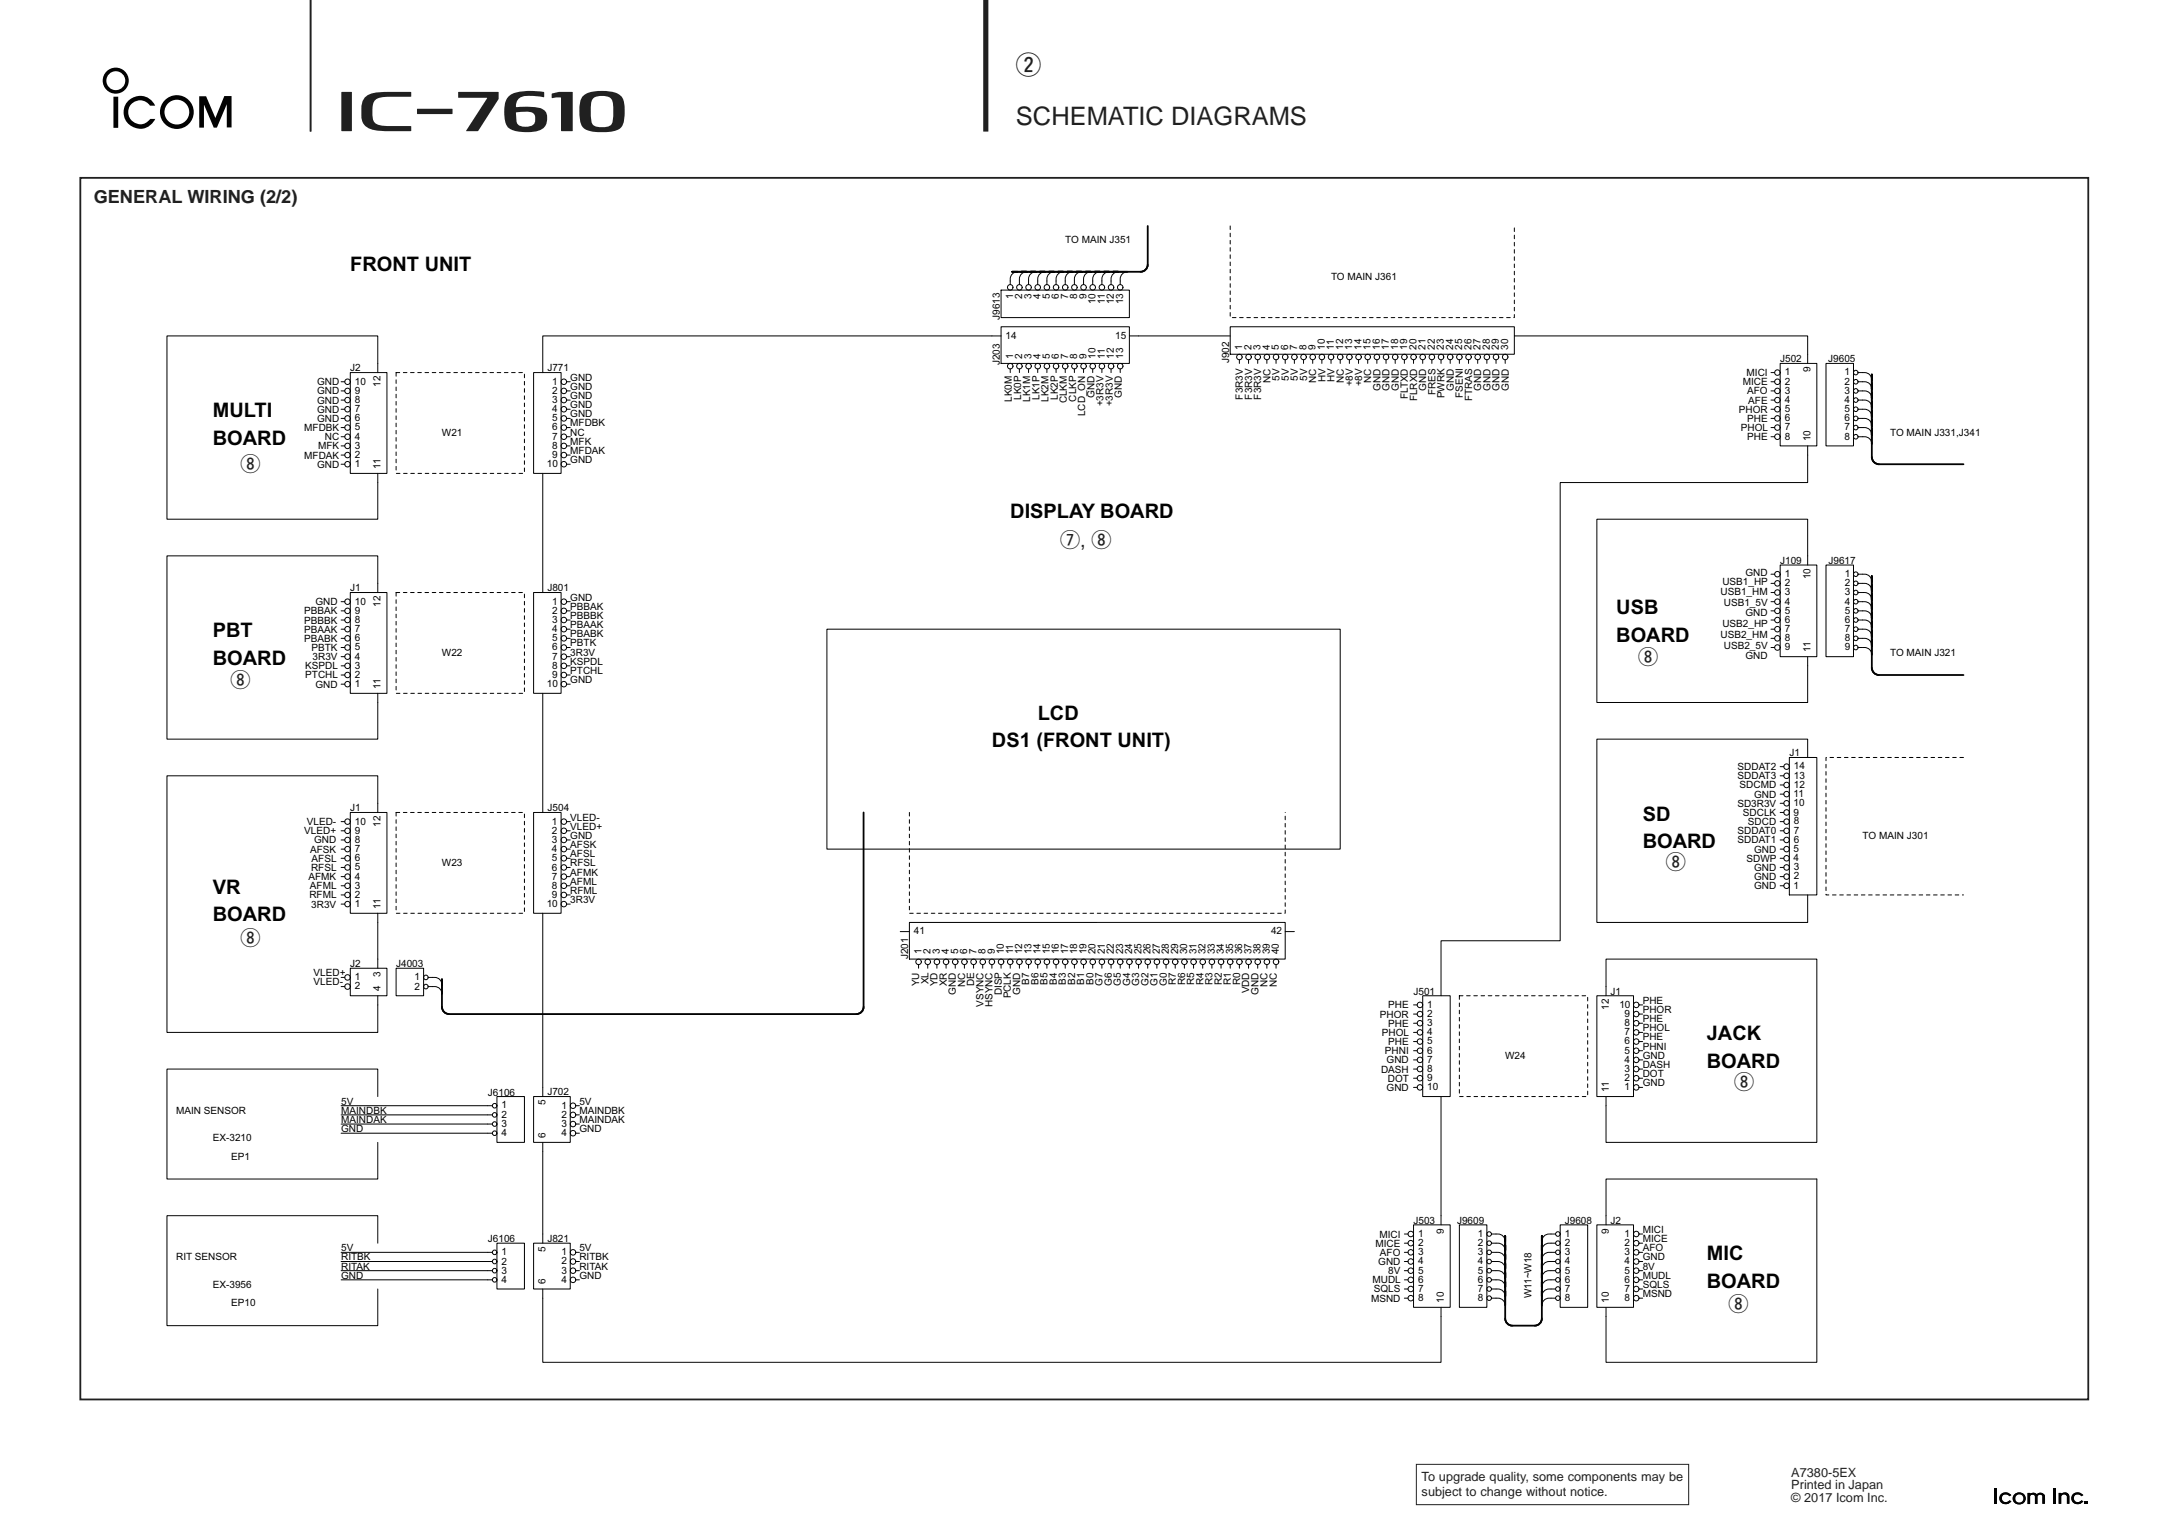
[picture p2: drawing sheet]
<svg xmlns="http://www.w3.org/2000/svg" width="420mm" height="297mm" viewBox="0 0 420 297" stroke-linecap="round" stroke-linejoin="round" font-family="sans-serif">
<defs><g id="words">
<g font-size="4.9" fill="#231f20">
<text x="197.1" y="14.3">w</text>
<text x="197.1" y="24.3">SCHEMATIC DIAGRAMS</text>
</g>
<g font-size="3.9" fill="#050100">
<text x="67.9" y="52.5">FRONT UNIT</text>
<text x="41.3" y="81">MULTI</text>
<text x="41.3" y="86.3">BOARD</text>
<text x="196" y="100.5">DISPLAY BOARD</text>
<text x="313.5" y="119.2">USB</text>
<text x="41.3" y="123.6">PBT</text>
<text x="313.5" y="124.5">BOARD</text>
<text x="41.3" y="129">BOARD</text>
<text x="201.3" y="139.6">LCD</text>
<text x="192.4" y="145">DS1 (FRONT UNIT)</text>
<text x="318.6" y="159.2">SD</text>
<text x="318.6" y="164.5">BOARD</text>
<text x="41.3" y="173.4">VR</text>
<text x="41.3" y="178.8">BOARD</text>
<text x="331.1" y="201.9">JACK</text>
<text x="331.1" y="207.2">BOARD</text>
<text x="331.1" y="244.5">MIC</text>
<text x="331.1" y="249.9">BOARD</text>
</g>
<g font-size="3.9" fill="#231f20">
<text x="46.7" y="91.5">i</text>
<text x="205.7" y="106.1">u, i</text>
<text x="317.8" y="128.9">i</text>
<text x="44.7" y="133.4">i</text>
<text x="323.1" y="168.6">i</text>
<text x="46.7" y="183.4">i</text>
<text x="336.4" y="211.4">i</text>
<text x="335.3" y="254.4">i</text>
</g>
<text font-size="3.5" fill="#231f20" x="18.2" y="39.5">GENERAL WIRING (2/2)</text>
<g font-size="2.5" fill="#231f20">
<text x="275.8" y="287.3">To upgrade quality, some components may be</text>
<text x="347.5" y="286.5">A7380-5EX</text>
<text x="275.8" y="290.2">subject to change without notice.</text>
<text x="347.5" y="288.9">Printed in Japan</text>
<text x="347.5" y="291.4">© 2017 Icom Inc.</text>
</g>
<g font-size="1.9" fill="#050100">
<text x="206.6" y="47.2">TO MAIN J351</text>
<text x="196.5" y="58" transform="rotate(-90 196.5 58)">1</text>
<text x="198.3" y="58" transform="rotate(-90 198.3 58)">2</text>
<text x="200.1" y="58" transform="rotate(-90 200.1 58)">3</text>
<text x="201.9" y="58" transform="rotate(-90 201.9 58)">4</text>
<text x="203.6" y="58" transform="rotate(-90 203.6 58)">5</text>
<text x="205.4" y="58" transform="rotate(-90 205.4 58)">6</text>
<text x="207.2" y="58" transform="rotate(-90 207.2 58)">7</text>
<text x="209" y="58" transform="rotate(-90 209 58)">8</text>
<text x="210.7" y="58" transform="rotate(-90 210.7 58)">9</text>
<text x="212.5" y="59" transform="rotate(-90 212.5 59)">10</text>
<text x="214.3" y="59" transform="rotate(-90 214.3 59)">11</text>
<text x="216.1" y="59" transform="rotate(-90 216.1 59)">12</text>
<text x="217.9" y="59" transform="rotate(-90 217.9 59)">13</text>
<text x="258.2" y="54.3">TO MAIN J361</text>
<text x="194" y="62.1" transform="rotate(-90 194 62.1)">J9613</text>
<text x="195.1" y="65.7">14</text>
<text x="216.3" y="65.7">15</text>
<text x="194" y="70.8" transform="rotate(-90 194 70.8)">J203</text>
<text x="196.5" y="69.6" transform="rotate(-90 196.5 69.6)">1</text>
<text x="198.3" y="69.6" transform="rotate(-90 198.3 69.6)">2</text>
<text x="200.1" y="69.6" transform="rotate(-90 200.1 69.6)">3</text>
<text x="201.8" y="69.6" transform="rotate(-90 201.8 69.6)">4</text>
<text x="203.6" y="69.6" transform="rotate(-90 203.6 69.6)">5</text>
<text x="205.4" y="69.6" transform="rotate(-90 205.4 69.6)">6</text>
<text x="207.2" y="69.6" transform="rotate(-90 207.2 69.6)">7</text>
<text x="209" y="69.6" transform="rotate(-90 209 69.6)">8</text>
<text x="210.7" y="69.6" transform="rotate(-90 210.7 69.6)">9</text>
<text x="212.5" y="69.6" transform="rotate(-90 212.5 69.6)">10</text>
<text x="214.3" y="69.6" transform="rotate(-90 214.3 69.6)">11</text>
<text x="216.1" y="69.6" transform="rotate(-90 216.1 69.6)">12</text>
<text x="217.9" y="69.6" transform="rotate(-90 217.9 69.6)">13</text>
<text x="238.4" y="70.5" transform="rotate(-90 238.4 70.5)">J902</text>
<text x="241" y="67.8" transform="rotate(-90 241 67.8)">1</text>
<text x="242.8" y="67.8" transform="rotate(-90 242.8 67.8)">2</text>
<text x="244.5" y="67.8" transform="rotate(-90 244.5 67.8)">3</text>
<text x="246.3" y="67.8" transform="rotate(-90 246.3 67.8)">4</text>
<text x="248.1" y="67.8" transform="rotate(-90 248.1 67.8)">5</text>
<text x="249.9" y="67.8" transform="rotate(-90 249.9 67.8)">6</text>
<text x="251.6" y="67.8" transform="rotate(-90 251.6 67.8)">7</text>
<text x="253.4" y="67.8" transform="rotate(-90 253.4 67.8)">8</text>
<text x="255.2" y="67.8" transform="rotate(-90 255.2 67.8)">9</text>
<text x="257" y="67.8" transform="rotate(-90 257 67.8)">10</text>
<text x="258.8" y="67.8" transform="rotate(-90 258.8 67.8)">11</text>
<text x="260.5" y="67.8" transform="rotate(-90 260.5 67.8)">12</text>
<text x="262.3" y="67.8" transform="rotate(-90 262.3 67.8)">13</text>
<text x="264.1" y="67.8" transform="rotate(-90 264.1 67.8)">14</text>
<text x="265.9" y="67.8" transform="rotate(-90 265.9 67.8)">15</text>
<text x="267.6" y="67.8" transform="rotate(-90 267.6 67.8)">16</text>
<text x="269.4" y="67.8" transform="rotate(-90 269.4 67.8)">17</text>
<text x="271.2" y="67.8" transform="rotate(-90 271.2 67.8)">18</text>
<text x="273" y="67.8" transform="rotate(-90 273 67.8)">19</text>
<text x="274.8" y="67.8" transform="rotate(-90 274.8 67.8)">20</text>
<text x="276.5" y="67.8" transform="rotate(-90 276.5 67.8)">21</text>
<text x="278.3" y="67.8" transform="rotate(-90 278.3 67.8)">22</text>
<text x="280.1" y="67.8" transform="rotate(-90 280.1 67.8)">23</text>
<text x="281.9" y="67.8" transform="rotate(-90 281.9 67.8)">24</text>
<text x="283.6" y="67.8" transform="rotate(-90 283.6 67.8)">25</text>
<text x="285.4" y="67.8" transform="rotate(-90 285.4 67.8)">26</text>
<text x="287.2" y="67.8" transform="rotate(-90 287.2 67.8)">27</text>
<text x="289" y="67.8" transform="rotate(-90 289 67.8)">28</text>
<text x="290.8" y="67.8" transform="rotate(-90 290.8 67.8)">29</text>
<text x="292.5" y="67.8" transform="rotate(-90 292.5 67.8)">30</text>
<text x="345.3" y="70.3">J502</text>
<text x="354.6" y="70.3">J9605</text>
<text x="61.5" y="74.7">GND</text>
<text x="61.5" y="76.5">GND</text>
<text x="67.9" y="72.1">J2</text>
<text x="68.8" y="76.4">9</text>
<text x="68.8" y="74.6">10</text>
<text x="73.8" y="75" transform="rotate(-90 73.8 75)">12</text>
<text x="106.2" y="72.1">J771</text>
<text x="107.1" y="74.6">1</text>
<text x="107.1" y="76.4">2</text>
<text x="110.6" y="77.4">GND</text>
<text x="110.6" y="75.6">GND</text>
<text x="110.6" y="73.9">GND</text>
<text x="196.3" y="77.9" transform="rotate(-90 196.3 77.9)">LK0M</text>
<text x="198.1" y="77.6" transform="rotate(-90 198.1 77.6)">LK0P</text>
<text x="199.8" y="77.9" transform="rotate(-90 199.8 77.9)">LK1M</text>
<text x="201.6" y="77.6" transform="rotate(-90 201.6 77.6)">LK1P</text>
<text x="203.4" y="77.9" transform="rotate(-90 203.4 77.9)">LK2M</text>
<text x="205.2" y="77.6" transform="rotate(-90 205.2 77.6)">LK2P</text>
<text x="208.7" y="77.9" transform="rotate(-90 208.7 77.9)">CLKP</text>
<text x="212.3" y="77.2" transform="rotate(-90 212.3 77.2)">GND</text>
<text x="217.6" y="77.2" transform="rotate(-90 217.6 77.2)">GND</text>
<text x="241.1" y="77.5" transform="rotate(-90 241.1 77.5)">F3R3V</text>
<text x="242.9" y="77.5" transform="rotate(-90 242.9 77.5)">F3R3V</text>
<text x="244.6" y="77.5" transform="rotate(-90 244.6 77.5)">F3R3V</text>
<text x="246.4" y="74.3" transform="rotate(-90 246.4 74.3)">NC</text>
<text x="248.2" y="73.8" transform="rotate(-90 248.2 73.8)">5V</text>
<text x="250" y="73.8" transform="rotate(-90 250 73.8)">5V</text>
<text x="251.8" y="73.8" transform="rotate(-90 251.8 73.8)">5V</text>
<text x="253.5" y="73.8" transform="rotate(-90 253.5 73.8)">5V</text>
<text x="255.3" y="74.3" transform="rotate(-90 255.3 74.3)">NC</text>
<text x="257.1" y="74.2" transform="rotate(-90 257.1 74.2)">HV</text>
<text x="258.9" y="74.2" transform="rotate(-90 258.9 74.2)">HV</text>
<text x="260.6" y="74.3" transform="rotate(-90 260.6 74.3)">NC</text>
<text x="262.4" y="75" transform="rotate(-90 262.4 75)">+8V</text>
<text x="264.2" y="75" transform="rotate(-90 264.2 75)">+8V</text>
<text x="266" y="74.3" transform="rotate(-90 266 74.3)">NC</text>
<text x="267.8" y="75.8" transform="rotate(-90 267.8 75.8)">GND</text>
<text x="269.5" y="75.8" transform="rotate(-90 269.5 75.8)">GND</text>
<text x="271.3" y="75.8" transform="rotate(-90 271.3 75.8)">GND</text>
<text x="273.1" y="77.5" transform="rotate(-90 273.1 77.5)">FLTXD</text>
<text x="274.9" y="77.8" transform="rotate(-90 274.9 77.8)">FLRXD</text>
<text x="276.7" y="75.8" transform="rotate(-90 276.7 75.8)">GND</text>
<text x="278.4" y="76.7" transform="rotate(-90 278.4 76.7)">FRES</text>
<text x="280.2" y="77.3" transform="rotate(-90 280.2 77.3)">PWRK</text>
<text x="282" y="75.8" transform="rotate(-90 282 75.8)">GND</text>
<text x="283.8" y="77.2" transform="rotate(-90 283.8 77.2)">FSENI</text>
<text x="285.5" y="77.8" transform="rotate(-90 285.5 77.8)">FTRAS</text>
<text x="287.3" y="75.8" transform="rotate(-90 287.3 75.8)">GND</text>
<text x="289.1" y="75.8" transform="rotate(-90 289.1 75.8)">GND</text>
<text x="290.9" y="75.8" transform="rotate(-90 290.9 75.8)">GND</text>
<text x="292.7" y="75.8" transform="rotate(-90 292.7 75.8)">GND</text>
<text x="338" y="74.7">MICE</text>
<text x="338.8" y="73">MICI</text>
<text x="338.9" y="76.5">AFO</text>
<text x="346.2" y="72.9">1</text>
<text x="346.2" y="74.6">2</text>
<text x="346.2" y="76.4">3</text>
<text x="351.2" y="72.2" transform="rotate(-90 351.2 72.2)">9</text>
<text x="357.8" y="72.8">1</text>
<text x="357.8" y="74.6">2</text>
<text x="357.8" y="76.4">3</text>
<text x="59" y="83.6">MFDBK</text>
<text x="61.5" y="81.9">GND</text>
<text x="61.5" y="78.3">GND</text>
<text x="61.5" y="80.1">GND</text>
<text x="68.8" y="78.2">8</text>
<text x="68.8" y="83.5">5</text>
<text x="68.8" y="81.7">6</text>
<text x="68.8" y="80">7</text>
<text x="107.1" y="78.2">3</text>
<text x="107.1" y="80">4</text>
<text x="107.1" y="81.7">5</text>
<text x="107.1" y="83.5">6</text>
<text x="110.6" y="81">GND</text>
<text x="110.6" y="82.7">MFDBK</text>
<text x="110.6" y="79.2">GND</text>
<text x="207" y="78.3" transform="rotate(-90 207 78.3)">CLKM</text>
<text x="210.5" y="80.7" transform="rotate(-90 210.5 80.7)">LCD_ON</text>
<text x="214.1" y="78.9" transform="rotate(-90 214.1 78.9)">+3R3V</text>
<text x="215.8" y="78.9" transform="rotate(-90 215.8 78.9)">+3R3V</text>
<text x="337.3" y="80.1">PHOR</text>
<text x="337.7" y="83.6">PHOL</text>
<text x="338.9" y="81.9">PHE</text>
<text x="339.1" y="78.3">AFE</text>
<text x="346.2" y="78.2">4</text>
<text x="346.2" y="80">5</text>
<text x="346.2" y="81.7">6</text>
<text x="346.2" y="83.5">7</text>
<text x="357.8" y="78.2">4</text>
<text x="357.8" y="80">5</text>
<text x="357.8" y="81.7">6</text>
<text x="357.8" y="83.5">7</text>
<text x="59" y="89">MFDAK</text>
<text x="61.7" y="87.2">MFK</text>
<text x="63" y="85.4">NC</text>
<text x="68.8" y="88.8">2</text>
<text x="68.8" y="87.1">3</text>
<text x="68.8" y="85.3">4</text>
<text x="85.7" y="84.5">W21</text>
<text x="107.1" y="85.3">7</text>
<text x="107.1" y="87.1">8</text>
<text x="107.1" y="88.8">9</text>
<text x="110.6" y="88.1">MFDAK</text>
<text x="110.6" y="84.5">NC</text>
<text x="110.6" y="86.3">MFK</text>
<text x="110.6" y="89.9">GND</text>
<text x="338.9" y="85.4">PHE</text>
<text x="346.2" y="85.3">8</text>
<text x="351.2" y="85.6" transform="rotate(-90 351.2 85.6)">10</text>
<text x="357.8" y="85.3">8</text>
<text x="366.7" y="84.5">TO MAIN J331,J341</text>
<text x="61.5" y="90.7">GND</text>
<text x="68.8" y="90.6">1</text>
<text x="73.8" y="91" transform="rotate(-90 73.8 91)">11</text>
<text x="106.1" y="90.6">10</text>
<text x="334.1" y="113.5">USB1_HP</text>
<text x="338.6" y="111.7">GND</text>
<text x="345.3" y="109.4">J109</text>
<text x="346.2" y="112">1</text>
<text x="346.2" y="113.7">2</text>
<text x="351.2" y="112.4" transform="rotate(-90 351.2 112.4)">10</text>
<text x="354.7" y="109.4">J9617</text>
<text x="357.9" y="112">1</text>
<text x="357.9" y="113.7">2</text>
<text x="59" y="119.2">PBBAK</text>
<text x="61.2" y="117.4">GND</text>
<text x="67.9" y="114.7">J1</text>
<text x="68.8" y="119.1">9</text>
<text x="68.8" y="117.3">10</text>
<text x="73.8" y="117.7" transform="rotate(-90 73.8 117.7)">12</text>
<text x="106.2" y="114.7">J801</text>
<text x="107.1" y="117.3">1</text>
<text x="107.1" y="119.1">2</text>
<text x="110.6" y="116.5">GND</text>
<text x="110.6" y="118.3">PBBAK</text>
<text x="333.7" y="115.5">USB1_HM</text>
<text x="334.4" y="117.5">USB1_5V</text>
<text x="338.6" y="119.5">GND</text>
<text x="346.2" y="115.5">3</text>
<text x="346.2" y="117.3">4</text>
<text x="346.2" y="119.1">5</text>
<text x="357.8" y="115.5">3</text>
<text x="357.8" y="117.3">4</text>
<text x="357.8" y="119.1">5</text>
<text x="59" y="124.5">PBABK</text>
<text x="59" y="121">PBBBK</text>
<text x="59" y="122.7">PBAAK</text>
<text x="68.8" y="120.9">8</text>
<text x="68.8" y="124.4">6</text>
<text x="68.8" y="122.6">7</text>
<text x="107.1" y="120.8">3</text>
<text x="107.1" y="122.6">4</text>
<text x="107.1" y="124.4">5</text>
<text x="110.6" y="121.9">PBAAK</text>
<text x="110.6" y="120.1">PBBBK</text>
<text x="110.6" y="125.4">PBTK</text>
<text x="110.6" y="123.6">PBABK</text>
<text x="333.7" y="123.9">USB2_HM</text>
<text x="334.1" y="121.6">USB2_HP</text>
<text x="334.4" y="125.9">USB2_5V</text>
<text x="346.2" y="124.4">8</text>
<text x="346.2" y="120.8">6</text>
<text x="346.2" y="122.6">7</text>
<text x="357.8" y="120.8">6</text>
<text x="357.8" y="122.6">7</text>
<text x="357.9" y="124.4">8</text>
<text x="59.2" y="129.9">KSPDL</text>
<text x="59.2" y="131.6">PTCHL</text>
<text x="60.4" y="126.3">PBTK</text>
<text x="60.6" y="128.1">3R3V</text>
<text x="68.8" y="131.5">2</text>
<text x="68.8" y="129.7">3</text>
<text x="68.8" y="128">4</text>
<text x="68.8" y="126.2">5</text>
<text x="85.7" y="127.2">W22</text>
<text x="107.1" y="126.2">6</text>
<text x="107.1" y="128">7</text>
<text x="107.1" y="129.7">8</text>
<text x="107.1" y="131.5">9</text>
<text x="110.6" y="127.2">3R3V</text>
<text x="110.6" y="129">KSPDL</text>
<text x="110.6" y="130.8">PTCHL</text>
<text x="338.6" y="127.9">GND</text>
<text x="346.2" y="126.2">9</text>
<text x="351.2" y="126.5" transform="rotate(-90 351.2 126.5)">11</text>
<text x="357.9" y="126.2">9</text>
<text x="366.7" y="127.2">TO MAIN J321</text>
<text x="61.2" y="133.4">GND</text>
<text x="68.8" y="133.3">1</text>
<text x="73.8" y="133.6" transform="rotate(-90 73.8 133.6)">11</text>
<text x="106.1" y="133.3">10</text>
<text x="110.6" y="132.5">GND</text>
<text x="337.1" y="149.4">SDDAT2</text>
<text x="347.1" y="146.8">J1</text>
<text x="348" y="149.3">14</text>
<text x="337.1" y="151.2">SDDAT3</text>
<text x="337.5" y="153">SDCMD</text>
<text x="340.3" y="154.8">GND</text>
<text x="347.9" y="154.7">11</text>
<text x="348" y="151.1">13</text>
<text x="348" y="152.9">12</text>
<text x="59" y="161.9">VLED+</text>
<text x="59.5" y="160.1">VLED-</text>
<text x="67.9" y="157.4">J1</text>
<text x="68.8" y="161.7">9</text>
<text x="68.8" y="160">10</text>
<text x="73.8" y="160.4" transform="rotate(-90 73.8 160.4)">12</text>
<text x="106.2" y="157.4">J504</text>
<text x="107.1" y="160">1</text>
<text x="107.1" y="161.8">2</text>
<text x="110.6" y="161">VLED+</text>
<text x="110.6" y="159.2">VLED-</text>
<text x="337" y="156.5">SD3R3V</text>
<text x="337.1" y="161.9">SDDAT0</text>
<text x="338.1" y="158.3">SDCLK</text>
<text x="339.1" y="160.1">SDCD</text>
<text x="347.9" y="158.2">9</text>
<text x="347.9" y="156.5">10</text>
<text x="348" y="160">8</text>
<text x="348" y="161.7">7</text>
<text x="60.2" y="165.4">AFSK</text>
<text x="60.4" y="167.2">AFSL</text>
<text x="60.9" y="163.6">GND</text>
<text x="68.8" y="163.5">8</text>
<text x="68.8" y="167.1">6</text>
<text x="68.8" y="165.3">7</text>
<text x="107.1" y="163.6">3</text>
<text x="107.1" y="165.3">4</text>
<text x="107.1" y="167.1">5</text>
<text x="110.6" y="164.5">AFSK</text>
<text x="110.6" y="166.3">AFSL</text>
<text x="110.6" y="162.8">GND</text>
<text x="337.1" y="163.6">SDDAT1</text>
<text x="338.8" y="167.2">SDWP</text>
<text x="340.3" y="165.4">GND</text>
<text x="347.9" y="167.1">4</text>
<text x="347.9" y="165.4">5</text>
<text x="348" y="163.5">6</text>
<text x="361.3" y="162.8">TO MAIN J301</text>
<text x="59.8" y="170.8">AFMK</text>
<text x="60.1" y="172.5">AFML</text>
<text x="60.3" y="169">RFSL</text>
<text x="68.8" y="172.4">3</text>
<text x="68.8" y="170.6">4</text>
<text x="68.8" y="168.9">5</text>
<text x="85.7" y="168.1">W23</text>
<text x="107.1" y="168.9">6</text>
<text x="107.1" y="170.7">7</text>
<text x="107.1" y="172.5">8</text>
<text x="110.6" y="173.4">RFML</text>
<text x="110.6" y="169.9">AFMK</text>
<text x="110.6" y="168.1">RFSL</text>
<text x="110.6" y="171.6">AFML</text>
<text x="340.3" y="170.8">GND</text>
<text x="340.3" y="169">GND</text>
<text x="340.3" y="172.5">GND</text>
<text x="347.9" y="172.5">1</text>
<text x="348" y="170.6">2</text>
<text x="348" y="168.9">3</text>
<text x="60" y="174.3">RFML</text>
<text x="60.4" y="176.1">3R3V</text>
<text x="68.8" y="176">1</text>
<text x="68.8" y="174.2">2</text>
<text x="73.8" y="176.3" transform="rotate(-90 73.8 176.3)">11</text>
<text x="106" y="176">10</text>
<text x="107.1" y="174.2">9</text>
<text x="110.6" y="175.2">3R3V</text>
<text x="177.3" y="181.3">41</text>
<text x="178.8" y="185.2" transform="rotate(-90 178.8 185.2)">1</text>
<text x="180.5" y="185.2" transform="rotate(-90 180.5 185.2)">2</text>
<text x="182.3" y="185.2" transform="rotate(-90 182.3 185.2)">3</text>
<text x="184.1" y="185.2" transform="rotate(-90 184.1 185.2)">4</text>
<text x="185.9" y="185.2" transform="rotate(-90 185.9 185.2)">5</text>
<text x="187.6" y="185.2" transform="rotate(-90 187.6 185.2)">6</text>
<text x="189.4" y="185.2" transform="rotate(-90 189.4 185.2)">7</text>
<text x="191.2" y="185.2" transform="rotate(-90 191.2 185.2)">8</text>
<text x="193" y="185.2" transform="rotate(-90 193 185.2)">9</text>
<text x="194.7" y="185.2" transform="rotate(-90 194.7 185.2)">10</text>
<text x="196.5" y="185.2" transform="rotate(-90 196.5 185.2)">11</text>
<text x="198.3" y="185.2" transform="rotate(-90 198.3 185.2)">12</text>
<text x="200.1" y="185.2" transform="rotate(-90 200.1 185.2)">13</text>
<text x="201.9" y="185.2" transform="rotate(-90 201.9 185.2)">14</text>
<text x="203.6" y="185.2" transform="rotate(-90 203.6 185.2)">15</text>
<text x="205.4" y="185.2" transform="rotate(-90 205.4 185.2)">16</text>
<text x="207.2" y="185.2" transform="rotate(-90 207.2 185.2)">17</text>
<text x="209" y="185.2" transform="rotate(-90 209 185.2)">18</text>
<text x="210.8" y="185.2" transform="rotate(-90 210.8 185.2)">19</text>
<text x="212.5" y="185.2" transform="rotate(-90 212.5 185.2)">20</text>
<text x="214.3" y="185.2" transform="rotate(-90 214.3 185.2)">21</text>
<text x="216.1" y="185.2" transform="rotate(-90 216.1 185.2)">22</text>
<text x="217.9" y="185.2" transform="rotate(-90 217.9 185.2)">23</text>
<text x="219.6" y="185.2" transform="rotate(-90 219.6 185.2)">24</text>
<text x="221.4" y="185.2" transform="rotate(-90 221.4 185.2)">25</text>
<text x="223.2" y="185.2" transform="rotate(-90 223.2 185.2)">26</text>
<text x="225" y="185.2" transform="rotate(-90 225 185.2)">27</text>
<text x="226.8" y="185.2" transform="rotate(-90 226.8 185.2)">28</text>
<text x="228.5" y="185.2" transform="rotate(-90 228.5 185.2)">29</text>
<text x="230.3" y="185.2" transform="rotate(-90 230.3 185.2)">30</text>
<text x="232.1" y="185.2" transform="rotate(-90 232.1 185.2)">31</text>
<text x="233.9" y="185.2" transform="rotate(-90 233.9 185.2)">32</text>
<text x="235.6" y="185.2" transform="rotate(-90 235.6 185.2)">33</text>
<text x="237.4" y="185.2" transform="rotate(-90 237.4 185.2)">34</text>
<text x="239.2" y="185.2" transform="rotate(-90 239.2 185.2)">35</text>
<text x="241" y="185.2" transform="rotate(-90 241 185.2)">36</text>
<text x="242.8" y="185.2" transform="rotate(-90 242.8 185.2)">37</text>
<text x="244.5" y="185.2" transform="rotate(-90 244.5 185.2)">38</text>
<text x="246.3" y="185.2" transform="rotate(-90 246.3 185.2)">39</text>
<text x="246.6" y="181.3">42</text>
<text x="248.1" y="185.2" transform="rotate(-90 248.1 185.2)">40</text>
<text x="60.8" y="191.2">VLED-</text>
<text x="60.8" y="189.4">VLED+</text>
<text x="67.9" y="187.6">J2</text>
<text x="68.8" y="190.2">1</text>
<text x="68.8" y="192">2</text>
<text x="73.8" y="189.6" transform="rotate(-90 73.8 189.6)">3</text>
<text x="76.8" y="187.6">J4003</text>
<text x="80.4" y="190.2">1</text>
<text x="80.4" y="192">2</text>
<text x="176.2" y="186.1" transform="rotate(-90 176.2 186.1)">J201</text>
<text x="178.3" y="191.3" transform="rotate(-90 178.3 191.3)">YU</text>
<text x="180.1" y="190.9" transform="rotate(-90 180.1 190.9)">XL</text>
<text x="181.9" y="191.3" transform="rotate(-90 181.9 191.3)">YD</text>
<text x="183.7" y="191.3" transform="rotate(-90 183.7 191.3)">XR</text>
<text x="187.2" y="191.4" transform="rotate(-90 187.2 191.4)">NC</text>
<text x="189" y="191.3" transform="rotate(-90 189 191.3)">DE</text>
<text x="199.7" y="191" transform="rotate(-90 199.7 191)">B7</text>
<text x="201.4" y="191" transform="rotate(-90 201.4 191)">B6</text>
<text x="203.2" y="191" transform="rotate(-90 203.2 191)">B5</text>
<text x="205" y="191" transform="rotate(-90 205 191)">B4</text>
<text x="206.8" y="191" transform="rotate(-90 206.8 191)">B3</text>
<text x="208.6" y="191" transform="rotate(-90 208.6 191)">B2</text>
<text x="210.3" y="191" transform="rotate(-90 210.3 191)">B1</text>
<text x="212.1" y="191" transform="rotate(-90 212.1 191)">B0</text>
<text x="213.9" y="191.2" transform="rotate(-90 213.9 191.2)">G7</text>
<text x="215.7" y="191.2" transform="rotate(-90 215.7 191.2)">G6</text>
<text x="217.4" y="191.2" transform="rotate(-90 217.4 191.2)">G5</text>
<text x="219.2" y="191.2" transform="rotate(-90 219.2 191.2)">G4</text>
<text x="221" y="191.2" transform="rotate(-90 221 191.2)">G3</text>
<text x="222.8" y="191.2" transform="rotate(-90 222.8 191.2)">G2</text>
<text x="224.6" y="191.2" transform="rotate(-90 224.6 191.2)">G1</text>
<text x="226.3" y="191.2" transform="rotate(-90 226.3 191.2)">G0</text>
<text x="228.1" y="191.1" transform="rotate(-90 228.1 191.1)">R7</text>
<text x="229.9" y="191.1" transform="rotate(-90 229.9 191.1)">R6</text>
<text x="231.7" y="191.1" transform="rotate(-90 231.7 191.1)">R5</text>
<text x="233.4" y="191.1" transform="rotate(-90 233.4 191.1)">R4</text>
<text x="235.2" y="191.1" transform="rotate(-90 235.2 191.1)">R3</text>
<text x="237" y="191.1" transform="rotate(-90 237 191.1)">R2</text>
<text x="238.8" y="191.1" transform="rotate(-90 238.8 191.1)">R1</text>
<text x="240.6" y="191.1" transform="rotate(-90 240.6 191.1)">R0</text>
<text x="245.9" y="191.4" transform="rotate(-90 245.9 191.4)">NC</text>
<text x="247.7" y="191.4" transform="rotate(-90 247.7 191.4)">NC</text>
<text x="73.8" y="192.3" transform="rotate(-90 73.8 192.3)">4</text>
<text x="185.4" y="193" transform="rotate(-90 185.4 193)">GND</text>
<text x="190.8" y="195.3" transform="rotate(-90 190.8 195.3)">VSYNC</text>
<text x="192.6" y="195.4" transform="rotate(-90 192.6 195.4)">HSYNC</text>
<text x="194.3" y="193.1" transform="rotate(-90 194.3 193.1)">DISP</text>
<text x="196.1" y="193.7" transform="rotate(-90 196.1 193.7)">PCLK</text>
<text x="197.9" y="193" transform="rotate(-90 197.9 193)">GND</text>
<text x="242.3" y="192.7" transform="rotate(-90 242.3 192.7)">VDD</text>
<text x="244.1" y="193" transform="rotate(-90 244.1 193)">GND</text>
<text x="267.7" y="197.4">PHOR</text>
<text x="269.3" y="195.6">PHE</text>
<text x="274.2" y="193">J501</text>
<text x="276.9" y="195.5">1</text>
<text x="276.9" y="197.3">2</text>
<text x="312.1" y="195.9" transform="rotate(-90 312.1 195.9)">12</text>
<text x="312.4" y="193">J1</text>
<text x="314.1" y="195.5">10</text>
<text x="315.1" y="197.3">9</text>
<text x="318.6" y="196.5">PHOR</text>
<text x="318.6" y="194.8">PHE</text>
<text x="268.1" y="201">PHOL</text>
<text x="269.3" y="202.8">PHE</text>
<text x="269.3" y="199.2">PHE</text>
<text x="276.9" y="199.1">3</text>
<text x="276.9" y="200.9">4</text>
<text x="276.9" y="202.6">5</text>
<text x="315.1" y="202.6">6</text>
<text x="315.1" y="200.9">7</text>
<text x="315.1" y="199.1">8</text>
<text x="318.6" y="203.6">PHNI</text>
<text x="318.6" y="200.1">PHOL</text>
<text x="318.6" y="198.3">PHE</text>
<text x="318.6" y="201.9">PHE</text>
<text x="267.9" y="208.1">DASH</text>
<text x="268.6" y="204.5">PHNI</text>
<text x="269" y="206.3">GND</text>
<text x="269.2" y="209.9">DOT</text>
<text x="276.9" y="208">8</text>
<text x="276.9" y="209.8">9</text>
<text x="276.9" y="204.4">6</text>
<text x="276.9" y="206.2">7</text>
<text x="292" y="205.4">W24</text>
<text x="315.1" y="208">3</text>
<text x="315.1" y="206.2">4</text>
<text x="315.1" y="204.4">5</text>
<text x="315.1" y="209.8">2</text>
<text x="318.6" y="209">DOT</text>
<text x="318.6" y="207.2">DASH</text>
<text x="318.6" y="205.4">GND</text>
<text x="66.2" y="214.3">5V</text>
<text x="94.6" y="212.6">J6106</text>
<text x="97.3" y="215.1">1</text>
<text x="105.8" y="214.5" transform="rotate(-90 105.8 214.5)">5</text>
<text x="106.2" y="212.5">J702</text>
<text x="108.9" y="215.1">1</text>
<text x="112.4" y="214.3">5V</text>
<text x="269" y="211.6">GND</text>
<text x="276.9" y="211.5">10</text>
<text x="312.1" y="211.9" transform="rotate(-90 312.1 211.9)">11</text>
<text x="315.1" y="211.5">1</text>
<text x="318.6" y="210.8">GND</text>
<text x="34.2" y="216.1">MAIN SENSOR</text>
<text x="41.3" y="221.4">EX-3210</text>
<text x="66.2" y="219.7">GND</text>
<text x="66.2" y="216.1">MAINDBK</text>
<text x="66.2" y="217.9">MAINDAK</text>
<text x="97.3" y="216.9">2</text>
<text x="97.3" y="218.7">3</text>
<text x="97.3" y="220.5">4</text>
<text x="105.8" y="220.7" transform="rotate(-90 105.8 220.7)">6</text>
<text x="108.9" y="218.6">3</text>
<text x="108.9" y="220.4">4</text>
<text x="108.9" y="216.9">2</text>
<text x="112.4" y="216.1">MAINDBK</text>
<text x="112.4" y="219.7">GND</text>
<text x="112.4" y="217.9">MAINDAK</text>
<text x="44.8" y="225">EP1</text>
<text x="274.2" y="237.4">J503</text>
<text x="275.1" y="240">1</text>
<text x="280.1" y="239.4" transform="rotate(-90 280.1 239.4)">9</text>
<text x="282.6" y="237.4">J9609</text>
<text x="286.7" y="240">1</text>
<text x="303.5" y="237.4">J9608</text>
<text x="303.5" y="240">1</text>
<text x="312.1" y="239.4" transform="rotate(-90 312.1 239.4)">9</text>
<text x="312.4" y="237.4">J2</text>
<text x="315.1" y="240">1</text>
<text x="318.6" y="239.2">MICI</text>
<text x="34.2" y="244.5">RIT SENSOR</text>
<text x="66.2" y="242.8">5V</text>
<text x="66.2" y="244.5">RITBK</text>
<text x="94.6" y="241">J6106</text>
<text x="97.3" y="243.5">1</text>
<text x="97.3" y="245.3">2</text>
<text x="105.8" y="242.9" transform="rotate(-90 105.8 242.9)">5</text>
<text x="106.2" y="241">J821</text>
<text x="108.9" y="243.5">1</text>
<text x="108.9" y="245.3">2</text>
<text x="112.4" y="244.5">RITBK</text>
<text x="112.4" y="242.8">5V</text>
<text x="266.8" y="241.9">MICE</text>
<text x="267.4" y="245.4">GND</text>
<text x="267.6" y="240.1">MICI</text>
<text x="267.7" y="243.7">AFO</text>
<text x="275.1" y="241.8">2</text>
<text x="275.1" y="243.5">3</text>
<text x="275.1" y="245.3">4</text>
<text x="286.7" y="241.8">2</text>
<text x="286.7" y="243.5">3</text>
<text x="286.7" y="245.3">4</text>
<text x="303.5" y="241.8">2</text>
<text x="303.5" y="243.5">3</text>
<text x="303.5" y="245.3">4</text>
<text x="315.1" y="243.5">3</text>
<text x="315.1" y="245.3">4</text>
<text x="315.1" y="241.8">2</text>
<text x="318.6" y="244.5">GND</text>
<text x="318.6" y="242.8">AFO</text>
<text x="318.6" y="241">MICE</text>
<text x="41.3" y="249.9">EX-3956</text>
<text x="66.2" y="246.3">RITAK</text>
<text x="66.2" y="248.1">GND</text>
<text x="97.3" y="247.1">3</text>
<text x="97.3" y="248.9">4</text>
<text x="105.8" y="249.2" transform="rotate(-90 105.8 249.2)">6</text>
<text x="108.9" y="247.1">3</text>
<text x="108.9" y="248.9">4</text>
<text x="112.4" y="248.1">GND</text>
<text x="112.4" y="246.3">RITAK</text>
<text x="266.2" y="249">MUDL</text>
<text x="266.5" y="250.8">SQLS</text>
<text x="269.3" y="247.2">8V</text>
<text x="275.1" y="247.1">5</text>
<text x="275.1" y="248.9">6</text>
<text x="275.1" y="250.6">7</text>
<text x="286.7" y="247.1">5</text>
<text x="286.7" y="248.9">6</text>
<text x="286.7" y="250.6">7</text>
<text x="297.1" y="251.9" transform="rotate(-90 297.1 251.9)">W11~W18</text>
<text x="303.5" y="247.1">5</text>
<text x="303.5" y="248.9">6</text>
<text x="303.5" y="250.6">7</text>
<text x="315.1" y="247.1">5</text>
<text x="315.1" y="248.9">6</text>
<text x="315.1" y="250.6">7</text>
<text x="318.6" y="249.9">SQLS</text>
<text x="318.6" y="246.3">8V</text>
<text x="318.6" y="251.7">MSND</text>
<text x="318.6" y="248.1">MUDL</text>
<text x="44.8" y="253.4">EP10</text>
<text x="265.9" y="252.5">MSND</text>
<text x="275.1" y="252.4">8</text>
<text x="280.1" y="252.8" transform="rotate(-90 280.1 252.8)">10</text>
<text x="286.7" y="252.4">8</text>
<text x="303.5" y="252.4">8</text>
<text x="312.1" y="252.8" transform="rotate(-90 312.1 252.8)">10</text>
<text x="315.1" y="252.4">8</text>
</g>
</g></defs>
<path d="M60.2 0v25.5" fill="none" stroke="#231f20" stroke-width=".3"/>
<g fill="#000">
<path d="M22 18.8h.9v6h-.9zM38.6 18.7h1.4l1.8 4.2 1.7-4.3h1.4v6.1h-.9v-4.5l-1.9 4.6h-.6l-1.9-4.5v4.5h-.9zM24.7 19.8a3.2 3.2 0 0 1 5.4 .7h-1a2.32 2.32 0 0 0-3.5-.4 2.32 2.32 0 0 0 .1 3.5 2.32 2.32 0 0 0 3.5-.5h.9a3.2 3.2 0 0 1-4.5 1.4 3.2 3.2 0 0 1-.9-4.7zM386.8 288.8h.5v2.9h-.5zM390.6 290a1.24 1.24 0 0 1 1.8-.3 1.24 1.24 0 0 1 .2 1.8 1.24 1.24 0 0 1-1.7 .2 1.14 1.14 0 0 1-.3-1.7zM398.3 288.8h.5v2.9h-.5zM399.3 289.7h.5v.1a.95 .95 0 0 1 .9-.2 .95 .95 0 0 1 .7 .7v1.5h-.5v-1.5l-.2-.3a.63 .63 0 0 0-.8 .2l-.1 1.6h-.5zM402.1 289.9a1.38 1.38 0 0 1 2 .2l-.4 .2a.79 .79 0 0 0-1-.3 .79 .79 0 0 0-.4 1 .79 .79 0 0 0 1 .4l.4-.3 .4 .2a1.22 1.22 0 0 1-1.8 .3 1.22 1.22 0 0 1-.2-1.7zM404.4 291.3h.4v.5h-.4z"/>
<path d="M19.9 15.6a2.55 2.55 0 0 0 5.1 0 2.55 2.55 0 0 0-5.1 0zM20.6 15.7a1.85 1.85 0 0 1 3.7 0 1.85 1.85 0 0 1-3.7 0z"/>
<path d="M31 21.7a3.3 3.3 0 0 0 6.6 0 3.3 3.3 0 0 0-6.6 0zM31.9 21.8a2.4 2.4 0 0 1 4.8 0 2.4 2.4 0 0 1-4.8 0z"/>
</g>
<circle cx="391.6" cy="290.7" r=".78" fill="#fff"/>
<path d="M386.9 288.8h.5v2.9h-.5zM388.1 289.9a1.38 1.38 0 0 1 2 .2l-.4 .2a.79 .79 0 0 0-1-.3 .79 .79 0 0 0-.4 1 .79 .79 0 0 0 1.1 .4l.4-.3 .3 .2a1.22 1.22 0 0 1-1.7 .3 1.22 1.22 0 0 1-.3-1.7zM390.7 290a1.24 1.24 0 0 1 1.7-.3 1.24 1.24 0 0 1 .3 1.8 1.24 1.24 0 0 1-1.8 .2 1.14 1.14 0 0 1-.2-1.7zM393.3 289.7h.4v.1l.4-.1a.89 .89 0 0 1 1 .2 .97 .97 0 0 1 1.2-.1 .97 .97 0 0 1 .3 1.2v.8h-.4v-1.5a.52 .52 0 0 0-.6-.3 .52 .52 0 0 0-.4 .4v1.4h-.5v-1.5l-.4-.3-.4 .1-.1 .2v1.5h-.5zM398.3 288.8h.5v2.9h-.5zM399.4 289.7h.4v.1a.95 .95 0 0 1 1-.2 .95 .95 0 0 1 .6 .7v1.5h-.4v-1.5l-.2-.3a.63 .63 0 0 0-.9 .2v1.6h-.5zM402.2 289.9a1.38 1.38 0 0 1 1.9 .2l-.3 .2a.79 .79 0 0 0-1.1-.3 .79 .79 0 0 0-.3 1 .79 .79 0 0 0 1 .4l.4-.3 .3 .2a1.22 1.22 0 0 1-1.7 .3 1.22 1.22 0 0 1-.2-1.7zM404.4 291.3h.5v.5h-.5z" fill="#000"/>
<path d="M274.7 284.1h52.9v7.8h-52.9z" fill="none" stroke="#231f20" stroke-width=".19"/>
<path d="M60.3 0v25.5" fill="none" stroke="#231f20" stroke-width=".3"/>
<circle cx="391.7" cy="290.7" r=".78" fill="#fff"/>
<path d="M388.2 289.9a1.38 1.38 0 0 1 2 .2l-.4 .2a.79 .79 0 0 0-1-.3 .79 .79 0 0 0-.4 1 .79 .79 0 0 0 1 .4l.4-.3 .4 .2a1.22 1.22 0 0 1-1.8 .3 1.22 1.22 0 0 1-.2-1.7zM393.3 289.7h.5v.1l.3-.1a.89 .89 0 0 1 1 .2 .97 .97 0 0 1 1.3-.1 .97 .97 0 0 1 .3 1.2v.8h-.5v-1.5a.52 .52 0 0 0-.5-.3 .52 .52 0 0 0-.5 .4v1.4h-.4v-1.5l-.5-.3-.3 .1-.2 .2v1.5h-.5z" fill="#000"/>
<path d="M191.2 0v25.5" fill="none" stroke="#231f20" stroke-width="1" stroke-linecap="butt"/>
<path d="M66.2 17.9v7.4l.1 .2h1.9l.1-.2v-7.4l-.1-.1zM80.9 21.1v.9l.1 .1h6.7l.1-.1v-.8l-.1-.1zM70.8 18.8a4.4 4.4 0 0 0-.7 3.6 2.83 2.83 0 0 0 2.9 2.9l2.7 .2h4l.1-.2v-.7l-.1-.1h-4a4.2 4.2 0 0 1-3-.7 5.1 5.1 0 0 1-.2-4 2.29 2.29 0 0 1 2.2-1h5l.1-.1v-.8l-.1-.1h-5.1a5.9 5.9 0 0 0-3.8 1zM88.9 17.9v1l.1 .1h5.5l-4.1 6.4h2.3l4-6.1v-1.4zM98.8 18.6a8.4 8.4 0 0 1 5-.9l1.7 .2 .1 .8-.1 .2a9.5 9.5 0 0 0-4.5 0 1.73 1.73 0 0 0-.8 1.9 13.1 13.1 0 0 1 5 .3 1.78 1.78 0 0 1 .9 2.2 2.41 2.41 0 0 1-2.6 2.3 7 7 0 0 1-4.8-.8 4.6 4.6 0 0 1-.9-3.8 3.4 3.4 0 0 1 1-2.4zM100.1 21.8l.1 1.8a1.09 1.09 0 0 0 .9 .9 2.62 2.62 0 0 0 2.5-.5 1.47 1.47 0 0 0-1.1-2.3zM107 18.2v.8l1-.1h.7l.1 .1 .1 6.4h2.2v-7.5l-2.7-.1zM113.1 18.6a6.9 6.9 0 0 1 5.3-.8 2.72 2.72 0 0 1 2.7 2.8l.1 .9a5.2 5.2 0 0 1-.7 3.3 7 7 0 0 1-4.7 .8 3 3 0 0 1-3.2-1.7l-.2-1.4a7 7 0 0 1 .5-3.6zM115.1 19a1.84 1.84 0 0 0-.5 1.5v2.3a1.66 1.66 0 0 0 2.2 1.9 1.67 1.67 0 0 0 2.1-1.9l.1-1.4a3 3 0 0 0-.6-2.4 3.5 3.5 0 0 0-3.3 0z" fill="#231f20"/>
<g fill="none" stroke="#050100" stroke-width=".19">
<path d="M194.2 56.3h24.9v5.3h-24.9zM197.4 52.7a1.49 1.49 0 0 0-1.4 1.8v.7M199.1 52.7a1.49 1.49 0 0 0-1.4 1.8v.7M200.9 52.7a1.49 1.49 0 0 0-1.4 1.8v.7M202.7 52.7a1.49 1.49 0 0 0-1.4 1.8v.7M204.5 52.7a1.49 1.49 0 0 0-1.4 1.8v.7M206.3 52.7a1.49 1.49 0 0 0-1.4 1.8v.7M208 52.7a1.49 1.49 0 0 0-1.4 1.8v.7M209.8 52.7a1.49 1.49 0 0 0-1.4 1.8v.7M211.6 52.7a1.49 1.49 0 0 0-1.4 1.8v.7M213.4 52.7a1.49 1.49 0 0 0-1.4 1.8v.7M215.1 52.7a1.49 1.49 0 0 0-1.4 1.8v.7"/>
<path d="M216.9 52.7a1.49 1.49 0 0 0-1.4 1.8v.7M218.7 52.7a1.49 1.49 0 0 0-1.4 1.8v.7M66.2 74.1h.7M66.2 75.8h.7M66.2 77.6h.7M66.2 79.4h.7M67.9 72.3h7.2v19.5h-7.2zM73.3 72.3v-7.1h-40.9v35.5h40.9v-8.9M103.5 72.3h5.3v19.5h-5.3zM109.9 74.1h.7M109.9 75.8h.7M109.9 77.6h.7"/>
<path d="M109.9 79.4h.7M194.2 63.4h24.9v7.1h-24.9zM194.2 65.2h-88.9v7.1M196 71.6v.7M197.7 71.6v.7M199.5 71.6v.7M201.3 71.6v.7M203.1 71.6v.7M204.9 71.6v.7M206.6 71.6v.7M208.4 71.6v.7M210.2 71.6v.7"/>
<path d="M212 71.6v.7M213.7 71.6v.7M215.5 71.6v.7M217.3 71.6v.7M219.1 65.2h19.5M238.6 63.4h55.2v5.3h-55.2zM240.4 69.8v.7M242.2 69.8v.7M244 69.8v.7M245.7 69.8v.7M247.5 69.8v.7M249.3 69.8v.7"/>
<path d="M251.1 69.8v.7M252.9 69.8v.7M254.6 69.8v.7M256.4 69.8v.7M258.2 69.8v.7M260 69.8v.7M261.7 69.8v.7M263.5 69.8v.7M265.3 69.8v.7M267.1 69.8v.7M268.9 69.8v.7M270.6 69.8v.7"/>
<path d="M272.4 69.8v.7M274.2 69.8v.7M276 69.8v.7M277.8 69.8v.7M279.5 69.8v.7M281.3 69.8v.7M283.1 69.8v.7M284.9 69.8v.7M286.6 69.8v.7M288.4 69.8v.7M290.2 69.8v.7M292 69.8v.7"/>
<path d="M293.8 65.2h56.8v5.3M343.5 74.1h.7M343.5 75.8h.7M343.5 77.6h.7M343.5 79.4h.7M343.5 72.3h.7M345.3 70.5h7.1v16h-7.1zM354.2 70.5h5.3v16h-5.3zM360.4 79.4h.9a1.49 1.49 0 0 1 1.8 1.4M360.4 74.1h.9a1.49 1.49 0 0 1 1.8 1.4M360.4 75.8h.9a1.49 1.49 0 0 1 1.8 1.4M360.4 72.3h.9a1.49 1.49 0 0 1 1.8 1.4"/>
<path d="M360.4 77.6h.9a1.49 1.49 0 0 1 1.8 1.4M66.2 81.2h.7M66.2 90.1h.7M66.2 88.3h.7M66.2 83h.7M66.2 86.5h.7M66.2 84.7h.7M105.3 91.8v23.2M109.9 81.2h.7M109.9 90.1h.7M109.9 88.3h.7M109.9 83h.7"/>
<path d="M109.9 86.5h.7M109.9 84.7h.7M343.5 81.2h.7M343.5 83h.7M343.5 84.7h.7M350.6 86.5v7.1h-48v88.9h-23.1v10.7M360.4 84.7h.9a1.49 1.49 0 0 1 1.8 1.4M360.4 83h.9a1.49 1.49 0 0 1 1.8 1.4M360.4 81.2h.9a1.49 1.49 0 0 1 1.8 1.4M66.2 116.7h.7M66.2 118.5h.7M67.9 115h7.2v19.5h-7.2z"/>
<path d="M73.3 115v-7.2h-40.9v35.6h40.9v-8.9M103.5 115h5.3v19.5h-5.3zM109.9 116.7h.7M109.9 118.5h.7M343.5 116.7h.7M343.5 118.5h.7M343.5 111.4h.7M343.5 113.2h.7M343.5 115h.7M345.3 109.6h7.1v17.8h-7.1zM350.6 109.6v-8.9h-40.8v35.6h40.8v-8.9M354.2 109.6h5.3v17.8h-5.3z"/>
<path d="M360.4 118.5h.9a1.49 1.49 0 0 1 1.8 1.4M360.4 111.4h.9a1.49 1.49 0 0 1 1.8 1.4M360.4 116.7h.9a1.49 1.49 0 0 1 1.8 1.4M360.4 113.2h.9a1.49 1.49 0 0 1 1.8 1.4M360.4 115h.9a1.49 1.49 0 0 1 1.8 1.4M66.2 120.3h.7M66.2 122.1h.7M66.2 123.8h.7M66.2 132.7h.7M66.2 131h.7M66.2 125.6h.7M66.2 129.2h.7"/>
<path d="M66.2 127.4h.7M105.3 134.5v23.1M109.9 120.3h.7M109.9 122.1h.7M109.9 123.8h.7M109.9 132.7h.7M109.9 131h.7M109.9 125.6h.7M109.9 129.2h.7M109.9 127.4h.7M160.4 122.1h99.6v42.6h-99.6zM343.5 120.3h.7"/>
<path d="M343.5 122.1h.7M343.5 123.9h.7M343.5 125.6h.7M360.4 125.6h.9a1.49 1.49 0 0 1 1.8 1.4M360.4 123.9l.9-.1a1.49 1.49 0 0 1 1.8 1.4M360.4 120.3h.9a1.49 1.49 0 0 1 1.8 1.4M360.4 122.1h.9a1.49 1.49 0 0 1 1.8 1.4M66.2 159.4h.7M67.9 157.6h7.2v19.6h-7.2zM73.3 157.6v-7.1h-40.9v49.8h40.9v-7.1M103.5 157.6h5.3v19.6h-5.3zM109.9 159.4h.7"/>
<path d="M345.3 148.7h.7M345.3 150.5h.7M345.3 159.4h.7M345.3 155.9h.7M345.3 157.6h.7M345.3 154.1h.7M345.3 152.3h.7M347.1 147h5.3v26.6h-5.3zM350.6 147v-3.6h-40.8v35.6h40.8v-5.4M66.2 161.2h.7M66.2 163h.7M66.2 164.7h.7"/>
<path d="M66.2 166.5h.7M66.2 175.4h.7M66.2 173.6h.7M66.2 168.3h.7M66.2 171.9h.7M66.2 170.1h.7M73.3 177.2v10.7M105.3 177.2v35.5M109.9 161.2h.7M109.9 163h.7M109.9 164.7h.7M109.9 166.5h.7"/>
<path d="M109.9 175.4h.7M109.9 173.6h.7M109.9 168.3h.7M109.9 171.9h.7M109.9 170.1h.7M176.4 179h72.9v7.1h-72.9zM345.3 161.2h.7M345.3 163h.7M345.3 164.7h.7M345.3 166.5h.7M345.3 168.3h.7M345.3 171.9h.7"/>
<path d="M345.3 170.1h.7M66.2 189.6h.7M66.2 191.4h.7M67.9 187.9h7.2v5.3h-7.2zM76.8 187.9h5.4v5.3h-5.4zM83.1 189.6h.8a1.49 1.49 0 0 1 1.8 1.4M83.1 191.4h.8a1.49 1.49 0 0 1 1.8 1.4M174.6 180.7h1.8M178.2 187.1v.8M180 187.1v.8M181.7 187.1v.8M183.5 187.1v.8"/>
<path d="M185.3 187.1v.8M187.1 187.1v.8M188.9 187.1v.8M190.6 187.1v.8M192.4 187.1v.8M194.2 187.1v.8M196 187.1v.8M197.7 187.1v.8M199.5 187.1v.8M201.3 187.1v.8M203.1 187.1v.8M204.9 187.1v.8"/>
<path d="M206.6 187.1v.8M208.4 187.1v.8M210.2 187.1v.8M212 187.1v.8M213.7 187.1v.8M215.5 187.1v.8M217.3 187.1v.8M219.1 187.1v.8M220.9 187.1v.8M222.6 187.1v.8M224.4 187.1v.8M226.2 187.1v.8"/>
<path d="M228 187.1v.8M229.7 187.1v.8M231.5 187.1v.8M233.3 187.1v.8M235.1 187.1v.8M236.9 187.1v.8M238.6 187.1v.8M240.4 187.1v.8M242.2 187.1v.8M244 187.1v.8M245.7 187.1v.8M247.5 187.1v.8"/>
<path d="M249.3 180.7h1.8M274.2 195h.7M274.2 196.7h.7M274.2 198.5h.7M276 193.2h5.3v19.5h-5.3zM309.8 193.2h7.1v19.5h-7.1zM311.5 193.2v-7.1h40.9v35.5h-40.9v-8.9M317.9 195h.7M317.9 196.7h.7M317.9 198.5h.7M66.2 214.5h29.3M66.2 216.3h29.3"/>
<path d="M66.2 218.1h29.3M66.2 219.9h29.3M73.3 212.7v-5.3h-40.9v21.4h40.9v-7.2M96.4 212.7h5.3v8.9h-5.3zM103.5 212.7h7.1v8.9h-7.1zM111.7 214.5h.7M111.7 216.3h.7M111.7 218.1h.7M111.7 219.9h.7M274.2 200.3h.7M274.2 202.1h.7M274.2 211h.7"/>
<path d="M274.2 209.2h.7M274.2 203.9h.7M274.2 207.4h.7M274.2 205.6h.7M279.5 212.7v24.9M317.9 200.3h.7M317.9 202.1h.7M317.9 211h.7M317.9 209.2h.7M317.9 203.9h.7M317.9 207.4h.7M317.9 205.6h.7"/>
<path d="M105.3 221.6v19.6M272.4 239.4h.7M274.2 237.6h7.1v16h-7.1zM283.1 237.6h5.3v16h-5.3zM289.3 239.4h.9a1.49 1.49 0 0 1 1.8 1.4M301.8 239.4a2.73 2.73 0 0 0-2.4 .6l-.3 .8M302.6 237.6h5.4v16h-5.4zM309.8 237.6h7.1v16h-7.1zM311.5 237.6v-8.8h40.9v35.5h-40.9v-10.7M317.9 239.4h.7M73.3 241.2v-5.3h-40.9v21.3h40.9v-7.1M95.5 243h-29.3"/>
<path d="M95.5 244.8h-29.3M95.5 246.5h-29.3M95.5 248.3h-29.3M96.4 241.2h5.3v8.9h-5.3zM103.5 241.2h7.1v8.9h-7.1zM105.3 250.1v14.2h174.2v-10.7M111.7 243h.7M111.7 244.8h.7M111.7 246.5h.7M111.7 248.3h.7M272.4 241.2h.7M272.4 243h.7"/>
<path d="M272.4 244.8h.7M272.4 246.5h.7M272.4 248.3h.7M272.4 251.9h.7M272.4 250.1h.7M289.3 248.3h.9a1.49 1.49 0 0 1 1.8 1.4M289.3 241.2h.9a1.49 1.49 0 0 1 1.8 1.4M289.3 250.1h.9a1.49 1.49 0 0 1 1.8 1.4M289.3 243h.9a1.49 1.49 0 0 1 1.8 1.4M289.3 251.9h.9a1.49 1.49 0 0 1 1.8 1.4M289.3 246.5h.9a1.49 1.49 0 0 1 1.8 1.4M289.3 244.8h.9a1.49 1.49 0 0 1 1.8 1.4"/>
<path d="M301.8 250.1a2.73 2.73 0 0 0-2.4 .6l-.3 .8M301.8 251.9a2.73 2.73 0 0 0-2.4 .5l-.3 .9M301.8 248.3a2.73 2.73 0 0 0-2.4 .6l-.3 .8M301.8 246.5a2.73 2.73 0 0 0-2.4 .6l-.3 .8M301.8 243a2.73 2.73 0 0 0-2.4 .5l-.3 .9M301.8 244.8a2.73 2.73 0 0 0-2.4 .5l-.3 .9M301.8 241.2a2.73 2.73 0 0 0-2.4 .6l-.3 .8M317.9 241.2h.7M317.9 243h.7M317.9 244.8h.7M317.9 246.5h.7M317.9 248.3h.7"/>
<path d="M317.9 251.9h.7M317.9 250.1h.7"/>
<circle cx="196" cy="55.8" r=".53"/>
<circle cx="197.7" cy="55.8" r=".53"/>
<circle cx="199.5" cy="55.8" r=".53"/>
<circle cx="201.3" cy="55.8" r=".53"/>
<circle cx="203.1" cy="55.8" r=".53"/>
<circle cx="204.9" cy="55.8" r=".53"/>
<circle cx="206.6" cy="55.8" r=".53"/>
<circle cx="208.4" cy="55.8" r=".53"/>
<circle cx="210.2" cy="55.8" r=".53"/>
<circle cx="212" cy="55.8" r=".53"/>
<circle cx="213.7" cy="55.8" r=".53"/>
<circle cx="215.5" cy="55.8" r=".53"/>
<circle cx="217.3" cy="55.8" r=".53"/>
<circle cx="67.4" cy="79.4" r=".53"/>
<circle cx="67.4" cy="77.6" r=".53"/>
<circle cx="67.4" cy="74.1" r=".53"/>
<circle cx="67.4" cy="75.8" r=".53"/>
<circle cx="109.4" cy="75.8" r=".53"/>
<circle cx="109.4" cy="77.6" r=".53"/>
<circle cx="109.4" cy="79.4" r=".53"/>
<circle cx="109.4" cy="74.1" r=".53"/>
<circle cx="196" cy="71" r=".53"/>
<circle cx="197.7" cy="71" r=".53"/>
<circle cx="199.5" cy="71" r=".53"/>
<circle cx="201.3" cy="71" r=".53"/>
<circle cx="203.1" cy="71" r=".53"/>
<circle cx="204.9" cy="71" r=".53"/>
<circle cx="206.6" cy="71" r=".53"/>
<circle cx="208.4" cy="71" r=".53"/>
<circle cx="210.2" cy="71" r=".53"/>
<circle cx="212" cy="71" r=".53"/>
<circle cx="213.7" cy="71" r=".53"/>
<circle cx="215.5" cy="71" r=".53"/>
<circle cx="217.3" cy="71" r=".53"/>
<circle cx="240.4" cy="69.3" r=".53"/>
<circle cx="242.2" cy="69.3" r=".53"/>
<circle cx="244" cy="69.3" r=".53"/>
<circle cx="245.7" cy="69.3" r=".53"/>
<circle cx="247.5" cy="69.3" r=".53"/>
<circle cx="249.3" cy="69.3" r=".53"/>
<circle cx="251.1" cy="69.3" r=".53"/>
<circle cx="252.9" cy="69.3" r=".53"/>
<circle cx="254.6" cy="69.3" r=".53"/>
<circle cx="256.4" cy="69.3" r=".53"/>
<circle cx="258.2" cy="69.3" r=".53"/>
<circle cx="260" cy="69.3" r=".53"/>
<circle cx="261.7" cy="69.3" r=".53"/>
<circle cx="263.5" cy="69.3" r=".53"/>
<circle cx="265.3" cy="69.3" r=".53"/>
<circle cx="267.1" cy="69.3" r=".53"/>
<circle cx="268.9" cy="69.3" r=".53"/>
<circle cx="270.6" cy="69.3" r=".53"/>
<circle cx="272.4" cy="69.3" r=".53"/>
<circle cx="274.2" cy="69.3" r=".53"/>
<circle cx="276" cy="69.3" r=".53"/>
<circle cx="277.8" cy="69.3" r=".53"/>
<circle cx="279.5" cy="69.3" r=".53"/>
<circle cx="281.3" cy="69.3" r=".53"/>
<circle cx="283.1" cy="69.3" r=".53"/>
<circle cx="284.9" cy="69.3" r=".53"/>
<circle cx="286.6" cy="69.3" r=".53"/>
<circle cx="288.4" cy="69.3" r=".53"/>
<circle cx="290.2" cy="69.3" r=".53"/>
<circle cx="292" cy="69.3" r=".53"/>
<circle cx="344.8" cy="72.3" r=".53"/>
<circle cx="344.8" cy="77.6" r=".53"/>
<circle cx="344.8" cy="75.8" r=".53"/>
<circle cx="344.8" cy="79.4" r=".53"/>
<circle cx="344.8" cy="74.1" r=".53"/>
<circle cx="360" cy="77.6" r=".44"/>
<circle cx="360" cy="74.1" r=".44"/>
<circle cx="360" cy="75.8" r=".44"/>
<circle cx="360" cy="72.3" r=".44"/>
<circle cx="360" cy="79.4" r=".44"/>
<circle cx="67.4" cy="90.1" r=".53"/>
<circle cx="67.4" cy="86.5" r=".53"/>
<circle cx="67.4" cy="88.3" r=".53"/>
<circle cx="67.4" cy="83" r=".53"/>
<circle cx="67.4" cy="81.2" r=".53"/>
<circle cx="67.4" cy="84.7" r=".53"/>
<circle cx="109.4" cy="90.1" r=".53"/>
<circle cx="109.4" cy="83" r=".53"/>
<circle cx="109.4" cy="81.2" r=".53"/>
<circle cx="109.4" cy="88.3" r=".53"/>
<circle cx="109.4" cy="86.5" r=".53"/>
<circle cx="109.4" cy="84.7" r=".53"/>
<circle cx="344.8" cy="81.2" r=".53"/>
<circle cx="344.8" cy="83" r=".53"/>
<circle cx="344.8" cy="84.7" r=".53"/>
<circle cx="360" cy="83" r=".44"/>
<circle cx="360" cy="81.2" r=".44"/>
<circle cx="360" cy="84.7" r=".44"/>
<circle cx="67.4" cy="118.5" r=".53"/>
<circle cx="67.4" cy="116.7" r=".53"/>
<circle cx="109.4" cy="118.5" r=".53"/>
<circle cx="109.4" cy="116.7" r=".53"/>
<circle cx="344.8" cy="111.4" r=".53"/>
<circle cx="344.8" cy="118.5" r=".53"/>
<circle cx="344.8" cy="115" r=".53"/>
<circle cx="344.8" cy="113.2" r=".53"/>
<circle cx="344.8" cy="116.7" r=".53"/>
<circle cx="360" cy="113.2" r=".44"/>
<circle cx="360" cy="111.4" r=".44"/>
<circle cx="360" cy="116.7" r=".44"/>
<circle cx="360" cy="115" r=".44"/>
<circle cx="360" cy="118.5" r=".44"/>
<circle cx="67.4" cy="123.8" r=".53"/>
<circle cx="67.4" cy="127.4" r=".53"/>
<circle cx="67.4" cy="125.6" r=".53"/>
<circle cx="67.4" cy="132.7" r=".53"/>
<circle cx="67.4" cy="122.1" r=".53"/>
<circle cx="67.4" cy="120.3" r=".53"/>
<circle cx="67.4" cy="131" r=".53"/>
<circle cx="67.4" cy="129.2" r=".53"/>
<circle cx="109.4" cy="127.4" r=".53"/>
<circle cx="109.4" cy="123.8" r=".53"/>
<circle cx="109.4" cy="120.3" r=".53"/>
<circle cx="109.4" cy="125.6" r=".53"/>
<circle cx="109.4" cy="122.1" r=".53"/>
<circle cx="109.4" cy="131" r=".53"/>
<circle cx="109.4" cy="132.7" r=".53"/>
<circle cx="109.4" cy="129.2" r=".53"/>
<circle cx="344.8" cy="122.1" r=".53"/>
<circle cx="344.8" cy="125.6" r=".53"/>
<circle cx="344.8" cy="123.9" r=".53"/>
<circle cx="344.8" cy="120.3" r=".53"/>
<circle cx="360" cy="122.1" r=".44"/>
<circle cx="360" cy="125.6" r=".44"/>
<circle cx="360" cy="120.3" r=".44"/>
<circle cx="360" cy="123.9" r=".44"/>
<circle cx="67.4" cy="159.4" r=".53"/>
<circle cx="109.4" cy="159.4" r=".53"/>
<circle cx="346.6" cy="148.7" r=".53"/>
<circle cx="346.6" cy="150.5" r=".53"/>
<circle cx="346.6" cy="155.9" r=".53"/>
<circle cx="346.6" cy="159.4" r=".53"/>
<circle cx="346.6" cy="152.3" r=".53"/>
<circle cx="346.6" cy="154.1" r=".53"/>
<circle cx="346.6" cy="157.6" r=".53"/>
<circle cx="67.4" cy="163" r=".53"/>
<circle cx="67.4" cy="175.4" r=".53"/>
<circle cx="67.4" cy="170.1" r=".53"/>
<circle cx="67.4" cy="161.2" r=".53"/>
<circle cx="67.4" cy="171.9" r=".53"/>
<circle cx="67.4" cy="173.6" r=".53"/>
<circle cx="67.4" cy="166.5" r=".53"/>
<circle cx="67.4" cy="164.7" r=".53"/>
<circle cx="67.4" cy="168.3" r=".53"/>
<circle cx="109.4" cy="163" r=".53"/>
<circle cx="109.4" cy="175.4" r=".53"/>
<circle cx="109.4" cy="161.2" r=".53"/>
<circle cx="109.4" cy="171.9" r=".53"/>
<circle cx="109.4" cy="170.1" r=".53"/>
<circle cx="109.4" cy="173.6" r=".53"/>
<circle cx="109.4" cy="164.7" r=".53"/>
<circle cx="109.4" cy="166.5" r=".53"/>
<circle cx="109.4" cy="168.3" r=".53"/>
<circle cx="346.6" cy="163" r=".53"/>
<circle cx="346.6" cy="161.2" r=".53"/>
<circle cx="346.6" cy="171.9" r=".53"/>
<circle cx="346.6" cy="170.1" r=".53"/>
<circle cx="346.6" cy="166.5" r=".53"/>
<circle cx="346.6" cy="164.7" r=".53"/>
<circle cx="346.6" cy="168.3" r=".53"/>
<circle cx="67.4" cy="189.6" r=".53"/>
<circle cx="67.4" cy="191.4" r=".53"/>
<circle cx="82.6" cy="191.4" r=".44"/>
<circle cx="82.6" cy="189.6" r=".44"/>
<circle cx="178.2" cy="186.6" r=".53"/>
<circle cx="180" cy="186.6" r=".53"/>
<circle cx="181.7" cy="186.6" r=".53"/>
<circle cx="183.5" cy="186.6" r=".53"/>
<circle cx="185.3" cy="186.6" r=".53"/>
<circle cx="187.1" cy="186.6" r=".53"/>
<circle cx="188.9" cy="186.6" r=".53"/>
<circle cx="190.6" cy="186.6" r=".53"/>
<circle cx="192.4" cy="186.6" r=".53"/>
<circle cx="194.2" cy="186.6" r=".53"/>
<circle cx="196" cy="186.6" r=".53"/>
<circle cx="197.7" cy="186.6" r=".53"/>
<circle cx="199.5" cy="186.6" r=".53"/>
<circle cx="201.3" cy="186.6" r=".53"/>
<circle cx="203.1" cy="186.6" r=".53"/>
<circle cx="204.9" cy="186.6" r=".53"/>
<circle cx="206.6" cy="186.6" r=".53"/>
<circle cx="208.4" cy="186.6" r=".53"/>
<circle cx="210.2" cy="186.6" r=".53"/>
<circle cx="212" cy="186.6" r=".53"/>
<circle cx="213.7" cy="186.6" r=".53"/>
<circle cx="215.5" cy="186.6" r=".53"/>
<circle cx="217.3" cy="186.6" r=".53"/>
<circle cx="219.1" cy="186.6" r=".53"/>
<circle cx="220.9" cy="186.6" r=".53"/>
<circle cx="222.6" cy="186.6" r=".53"/>
<circle cx="224.4" cy="186.6" r=".53"/>
<circle cx="226.2" cy="186.6" r=".53"/>
<circle cx="228" cy="186.6" r=".53"/>
<circle cx="229.7" cy="186.6" r=".53"/>
<circle cx="231.5" cy="186.6" r=".53"/>
<circle cx="233.3" cy="186.6" r=".53"/>
<circle cx="235.1" cy="186.6" r=".53"/>
<circle cx="236.9" cy="186.6" r=".53"/>
<circle cx="238.6" cy="186.6" r=".53"/>
<circle cx="240.4" cy="186.6" r=".53"/>
<circle cx="242.2" cy="186.6" r=".53"/>
<circle cx="244" cy="186.6" r=".53"/>
<circle cx="245.7" cy="186.6" r=".53"/>
<circle cx="247.5" cy="186.6" r=".53"/>
<circle cx="275.4" cy="195" r=".53"/>
<circle cx="275.4" cy="196.7" r=".53"/>
<circle cx="275.4" cy="198.5" r=".53"/>
<circle cx="317.4" cy="196.7" r=".53"/>
<circle cx="317.4" cy="198.5" r=".53"/>
<circle cx="317.4" cy="195" r=".53"/>
<circle cx="96" cy="214.5" r=".44"/>
<circle cx="96" cy="219.9" r=".44"/>
<circle cx="96" cy="216.3" r=".44"/>
<circle cx="96" cy="218.1" r=".44"/>
<circle cx="111.2" cy="219.9" r=".53"/>
<circle cx="111.2" cy="216.3" r=".53"/>
<circle cx="111.2" cy="214.5" r=".53"/>
<circle cx="111.2" cy="218.1" r=".53"/>
<circle cx="275.4" cy="200.3" r=".53"/>
<circle cx="275.4" cy="207.4" r=".53"/>
<circle cx="275.4" cy="203.9" r=".53"/>
<circle cx="275.4" cy="205.6" r=".53"/>
<circle cx="275.4" cy="202.1" r=".53"/>
<circle cx="275.4" cy="211" r=".53"/>
<circle cx="275.4" cy="209.2" r=".53"/>
<circle cx="317.4" cy="200.3" r=".53"/>
<circle cx="317.4" cy="207.4" r=".53"/>
<circle cx="317.4" cy="203.9" r=".53"/>
<circle cx="317.4" cy="205.6" r=".53"/>
<circle cx="317.4" cy="202.1" r=".53"/>
<circle cx="317.4" cy="211" r=".53"/>
<circle cx="317.4" cy="209.2" r=".53"/>
<circle cx="273.7" cy="239.4" r=".53"/>
<circle cx="288.9" cy="239.4" r=".44"/>
<circle cx="302.2" cy="239.4" r=".44"/>
<circle cx="317.4" cy="239.4" r=".53"/>
<circle cx="96" cy="246.5" r=".44"/>
<circle cx="96" cy="243" r=".44"/>
<circle cx="96" cy="248.3" r=".44"/>
<circle cx="96" cy="244.8" r=".44"/>
<circle cx="111.2" cy="244.8" r=".53"/>
<circle cx="111.2" cy="248.3" r=".53"/>
<circle cx="111.2" cy="243" r=".53"/>
<circle cx="111.2" cy="246.5" r=".53"/>
<circle cx="273.7" cy="244.8" r=".53"/>
<circle cx="273.7" cy="251.9" r=".53"/>
<circle cx="273.7" cy="241.2" r=".53"/>
<circle cx="273.7" cy="246.5" r=".53"/>
<circle cx="273.7" cy="248.3" r=".53"/>
<circle cx="273.7" cy="250.1" r=".53"/>
<circle cx="273.7" cy="243" r=".53"/>
<circle cx="288.9" cy="246.5" r=".44"/>
<circle cx="288.9" cy="241.2" r=".44"/>
<circle cx="288.9" cy="250.1" r=".44"/>
<circle cx="288.9" cy="243" r=".44"/>
<circle cx="288.9" cy="248.3" r=".44"/>
<circle cx="288.9" cy="244.8" r=".44"/>
<circle cx="288.9" cy="251.9" r=".44"/>
<circle cx="302.2" cy="246.5" r=".44"/>
<circle cx="302.2" cy="243" r=".44"/>
<circle cx="302.2" cy="250.1" r=".44"/>
<circle cx="302.2" cy="248.3" r=".44"/>
<circle cx="302.2" cy="241.2" r=".44"/>
<circle cx="302.2" cy="244.8" r=".44"/>
<circle cx="302.2" cy="251.9" r=".44"/>
<circle cx="317.4" cy="244.8" r=".53"/>
<circle cx="317.4" cy="251.9" r=".53"/>
<circle cx="317.4" cy="246.5" r=".53"/>
<circle cx="317.4" cy="241.2" r=".53"/>
<circle cx="317.4" cy="250.1" r=".53"/>
<circle cx="317.4" cy="248.3" r=".53"/>
<circle cx="317.4" cy="243" r=".53"/>
</g>
<g fill="none" stroke="#050100" stroke-width=".35">
<path d="M196.3 52.7h4.6M197.4 52.7h-1.1h2.8M198.1 52.7h4.6M199.9 52.7h4.6M201.7 52.7h4.6M203.5 52.7h4.5M205.2 52.7h4.6M207 52.7h4.6M208.8 52.7h4.6M210.6 52.7h4.5M212.3 52.7h4.6M214.1 52.7h4.6"/>
<path d="M222.6 43.8v7.5a1.4 1.4 0 0 1-1.4 1.4M222.6 51.3a1.4 1.4 0 0 1-1.4 1.4h-5.3M363.1 73.7v-1v2.8M363.1 72.7v4.5M363.1 74.4v4.6M363.1 76.2v4.6M363.1 78v4.6M363.1 79.8v4.6M363.1 81.6v4.5M363.1 83.3v5.4a1.4 1.4 0 0 0 1.4 1.4M363.1 88.7a1.4 1.4 0 0 0 1.4 1.4h16.4M363.1 112.8v-1v2.8"/>
<path d="M363.1 111.8v4.6M363.1 113.6v4.5M363.1 115.3v4.6M363.1 117.1v4.6M363.1 118.9v4.6M363.1 120.7v4.5M363.1 122.4v4.6M363.1 124.2v5.4a1.4 1.4 0 0 0 1.4 1.4M363.1 129.6a1.4 1.4 0 0 0 1.4 1.4h16.4M167.5 157.6v37.7a1.4 1.4 0 0 1-1.4 1.4M85.7 191v-1v2.8M85.7 190v5.3a1.4 1.4 0 0 0 1.4 1.4"/>
<path d="M85.7 195.3a1.4 1.4 0 0 0 1.4 1.4h79a1.4 1.4 0 0 0 1.4-1.4M292 239.8v4.6M299.1 239.8v4.6M292 240.8v-1v2.8M292 241.6v4.6M292 243.4v4.5M292 245.1v4.6M292 246.9v4.6M292 248.7v4.6M292 250.5v5.3a1.4 1.4 0 0 0 1.4 1.4M292 255.8a1.4 1.4 0 0 0 1.4 1.4h4.3a1.4 1.4 0 0 0 1.4-1.4M299.1 248.7v4.6"/>
<path d="M299.1 246.9v4.6M299.1 245.1v4.6M299.1 243.4v4.5M299.1 241.6v4.6M299.1 240.8v-1v2.8M299.1 250.5v5.3a1.4 1.4 0 0 1-1.4 1.4"/>
</g>
<path d="M238.6 43.8v17.8h55.2v-17.8M76.8 72.3h24.9v19.5h-24.9v-19.5M76.8 115h24.9v19.5h-24.9v-19.5M76.8 157.6h24.9v19.6h-24.9v-19.6M176.4 157.6v19.6h72.9v-19.6M380.9 147h-26.7v26.6h26.7M283.1 193.2h24.9v19.5h-24.9v-19.5" fill="none" stroke="#050100" stroke-width=".19" stroke-dasharray=".7 .7"/>
<path d="M15.6 34.5h389.5v237h-389.5z" fill="none" stroke="#231f20" stroke-width=".35"/>
<use href="#words"/>
</svg>
